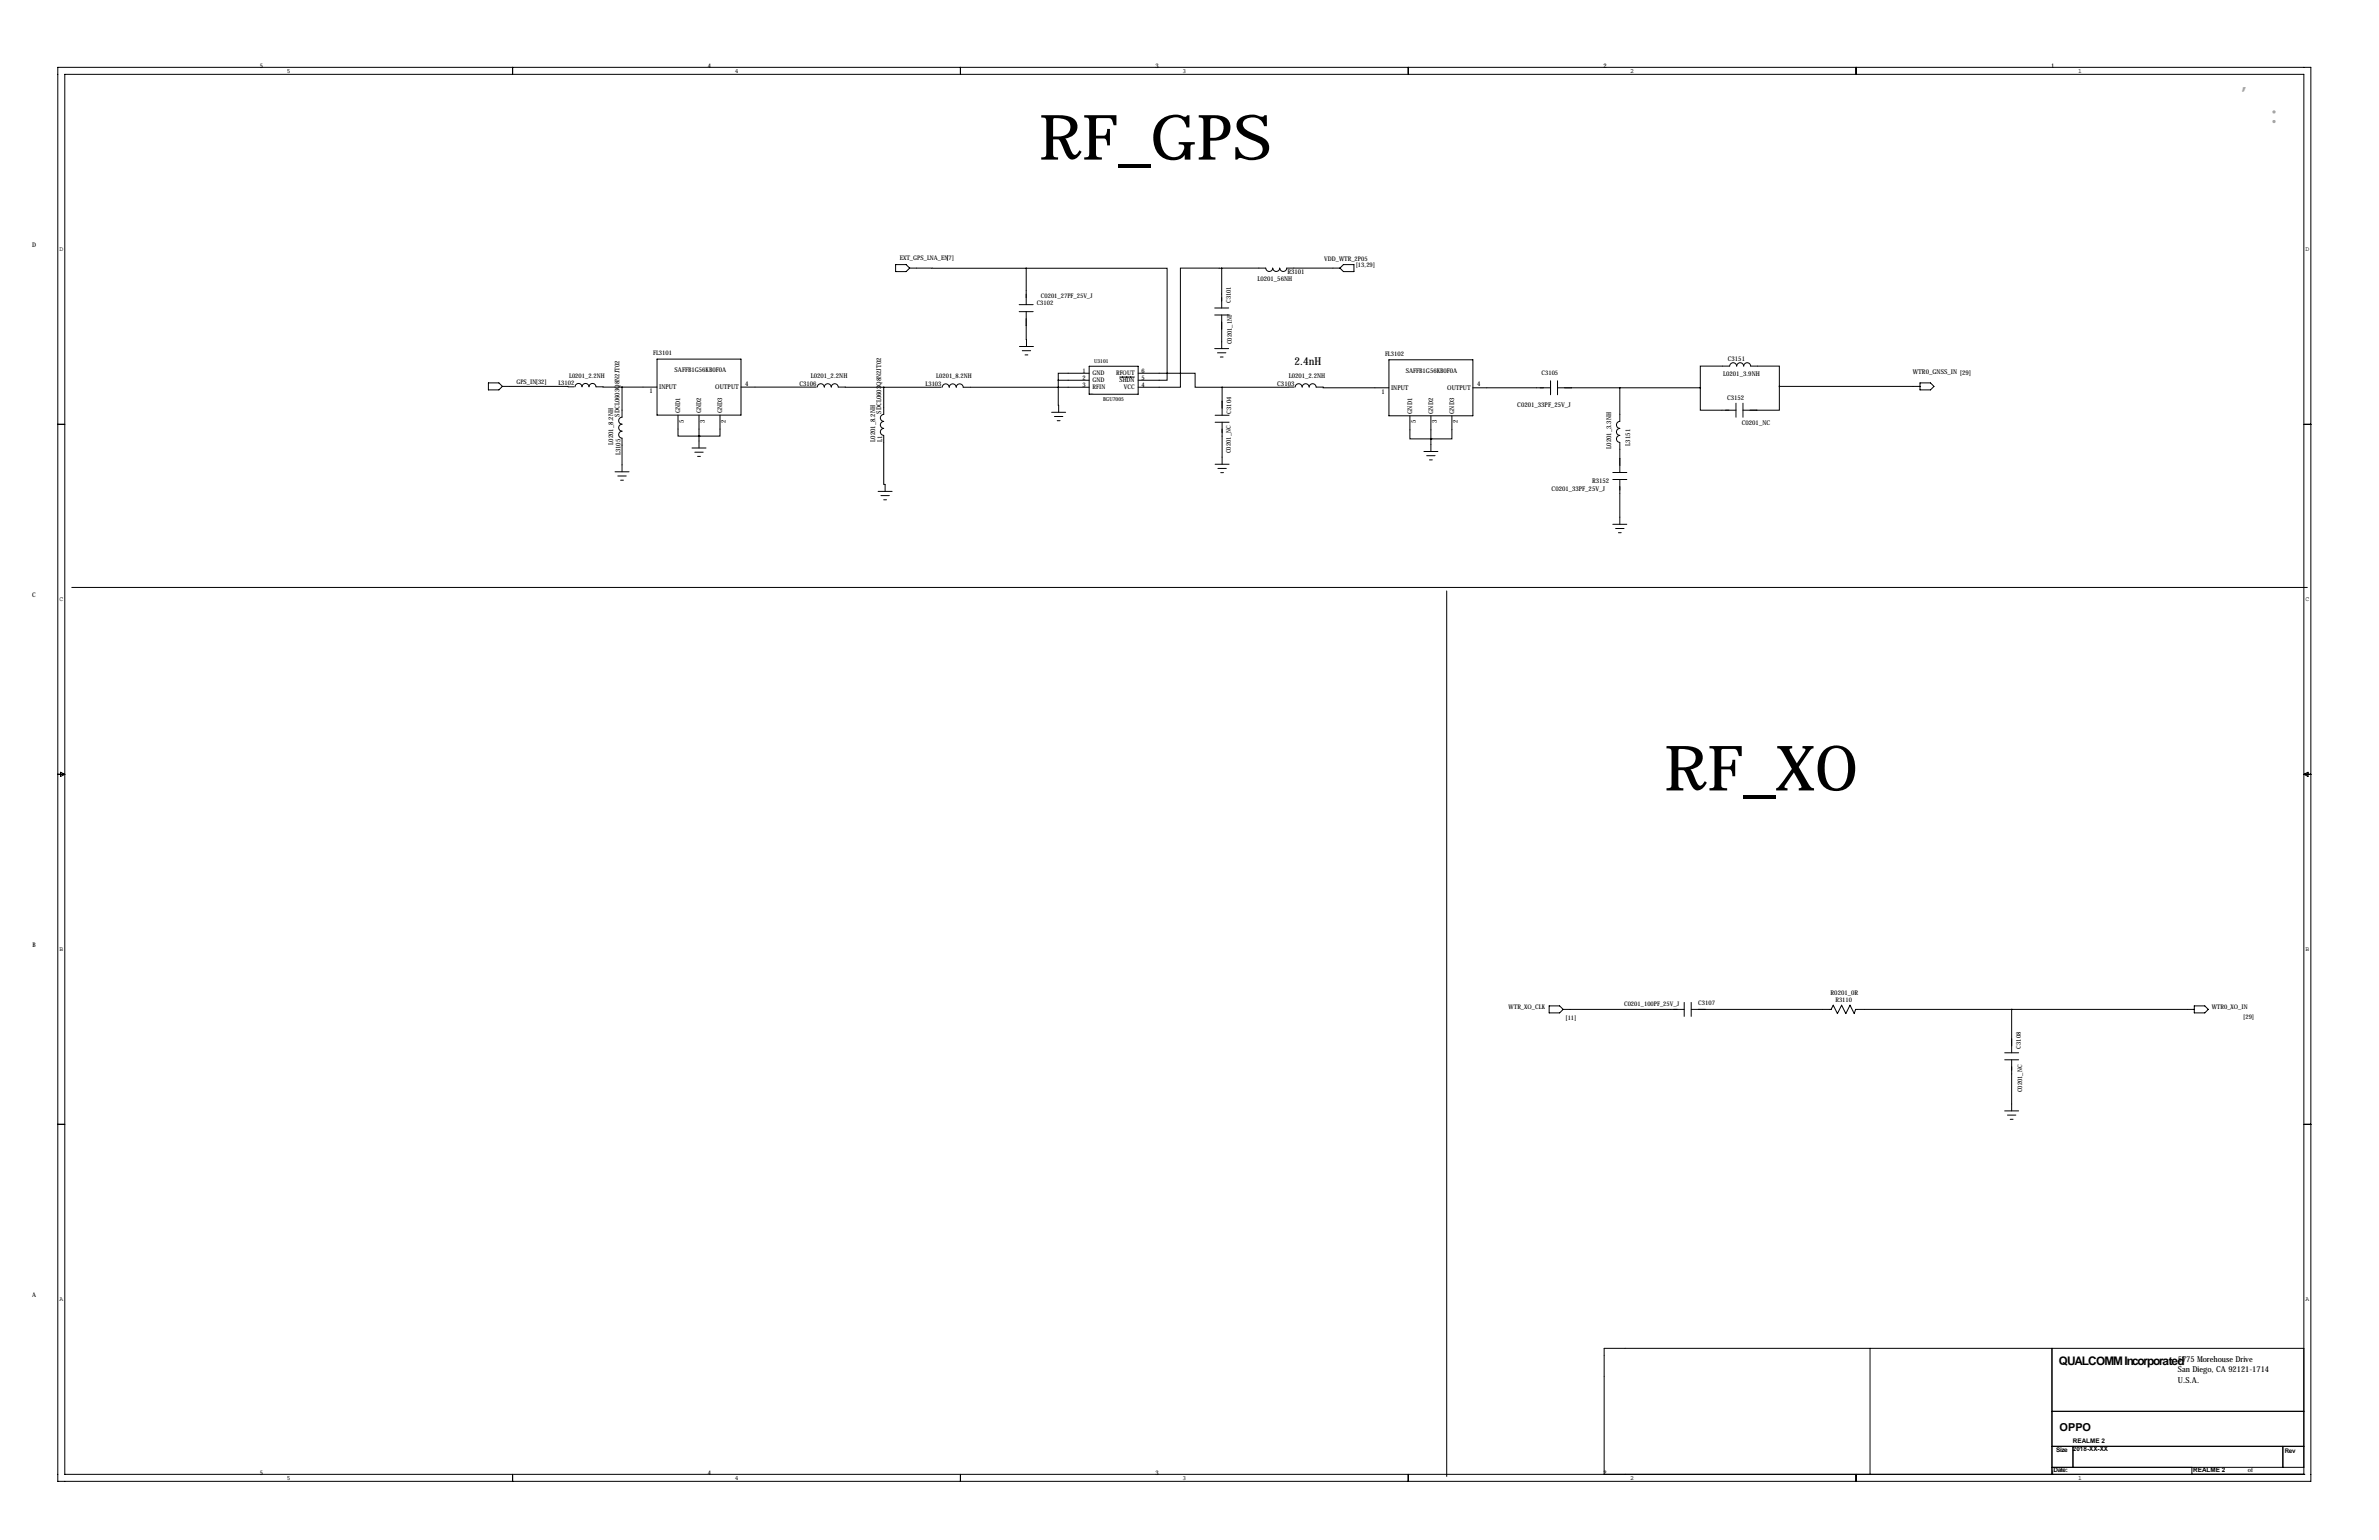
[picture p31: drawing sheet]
<svg xmlns="http://www.w3.org/2000/svg" width="864mm" height="559mm" viewBox="0 0 864 559" stroke-linecap="round" stroke-linejoin="round" font-family="sans-serif">
<defs><g id="words">
<g font-size="22.7">
<text x="377.2" y="57.9">RF_GPS</text>
<text x="604.2" y="286.8">RF_XO</text>
</g>
<g font-size="7.3" fill="#666">
<text x="813.4" y="32.7">，</text>
<text x="823.7" y="44.7">：</text>
</g>
<text font-size="4.3" x="747.4" y="495.4">QUALCOMM Incorporated</text>
<g font-size="4">
<text x="469.9" y="132.6">2.4nH</text>
<text x="747.7" y="519.2">OPPO</text>
</g>
<g font-size="3">
<text x="790.6" y="497.9">San Diego, CA 92121-1714</text>
<text x="790.6" y="494.2">5775 Morehouse Drive</text>
<text x="790.6" y="501.7">U.S.A.</text>
</g>
<g font-size="2.4">
<text x="467.4" y="99.5">R3101</text>
<text x="456.5" y="102.1">L0201_56NH</text>
<text x="627.2" y="130.8">C3151</text>
<text x="244.9" y="135">SAFFB1G56KB0F0A</text>
<text x="294.3" y="137.3">L0201_2.2NH</text>
<text x="467.8" y="137.3">L0201_2.2NH</text>
<text x="510.3" y="135.5">SAFFB1G56KB0F0A</text>
<text x="625.5" y="136.3">L0201_3.9NH</text>
<text x="694.4" y="135.6">WTR0_GNSS_IN [29]</text>
<text x="235.8" y="142.6">1</text>
<text x="239.3" y="141.3">INPUT</text>
<text x="259.7" y="141.3">OUTPUT</text>
<text x="270.5" y="140">4</text>
<text x="290.2" y="140">C3106</text>
<text x="463.6" y="140">C3103</text>
<text x="501.4" y="142.9">1</text>
<text x="505" y="141.5">INPUT</text>
<text x="525.3" y="141.5">OUTPUT</text>
<text x="536.2" y="140.2">4</text>
<text x="247" y="149.9" transform="rotate(-90 247 149.9)">GND1</text>
<text x="254.6" y="149.9" transform="rotate(-90 254.6 149.9)">GND2</text>
<text x="262.2" y="149.9" transform="rotate(-90 262.2 149.9)">GND3</text>
<text x="550.8" y="147.6">C0201_33PF_25V_J</text>
<text x="627" y="145.2">C3152</text>
<text x="224.9" y="151.1" transform="rotate(-90 224.9 151.1)">SDCL0603Q8N2JT02</text>
<text x="248.3" y="153.4" transform="rotate(-90 248.3 153.4)">5</text>
<text x="255.9" y="153.4" transform="rotate(-90 255.9 153.4)">3</text>
<text x="263.5" y="153.4" transform="rotate(-90 263.5 153.4)">2</text>
<text x="319.9" y="150.1" transform="rotate(-90 319.9 150.1)">SDCL0603Q8N2JT02</text>
<text x="512.6" y="150.1" transform="rotate(-90 512.6 150.1)">GND1</text>
<text x="514" y="153.6" transform="rotate(-90 514 153.6)">5</text>
<text x="520.3" y="150.1" transform="rotate(-90 520.3 150.1)">GND2</text>
<text x="521.6" y="153.6" transform="rotate(-90 521.6 153.6)">3</text>
<text x="527.9" y="150.1" transform="rotate(-90 527.9 150.1)">GND3</text>
<text x="529.2" y="153.6" transform="rotate(-90 529.2 153.6)">2</text>
<text x="632.3" y="154.2">C0201_NC</text>
<text x="222.6" y="161.3" transform="rotate(-90 222.6 161.3)">L0201_8.2NH</text>
<text x="317.6" y="160.3" transform="rotate(-90 317.6 160.3)">L0201_8.2NH</text>
<text x="320.3" y="160.6" transform="rotate(-90 320.3 160.6)">L1</text>
<text x="591.8" y="161.7" transform="rotate(-90 591.8 161.7)">L3151</text>
<text x="225.3" y="165.2" transform="rotate(-90 225.3 165.2)">L3105</text>
<text x="584.8" y="162.9" transform="rotate(-90 584.8 162.9)">L0201_3.3NH</text>
<text x="563.2" y="178.1">C0201_33PF_25V_J</text>
<text x="577.9" y="175.4">R3152</text>
<text x="664.5" y="361.2">R0201_0R</text>
</g>
<g font-size="2.3">
<text x="94.4" y="24.7">5</text>
<text x="104.1" y="26.4">5</text>
<text x="256.9" y="24.7">4</text>
<text x="266.7" y="26.4">4</text>
<text x="419.5" y="24.7">3</text>
<text x="429.3" y="26.4">3</text>
<text x="582" y="24.7">2</text>
<text x="591.8" y="26.4">2</text>
<text x="744.6" y="24.7">1</text>
<text x="754.4" y="26.4">1</text>
<text x="11.7" y="89.5">D</text>
<text x="21.6" y="91.1">D</text>
<text x="326.6" y="94.5">EXT_GPS_LNA_EN</text>
<text x="343.5" y="94.3">[7]</text>
<text x="480.7" y="94.7">VDD_WTR_2P05</text>
<text x="836.9" y="91.1">D</text>
<text x="492.2" y="96.8">[13,29]</text>
<text x="376.3" y="110.8">C3102</text>
<text x="377.9" y="108.1">C0201_27PF_25V_J</text>
<text x="446.8" y="110" transform="rotate(-90 446.8 110)">C3101</text>
<text x="447.1" y="125" transform="rotate(-90 447.1 125)">C0201_1NF</text>
<text x="237.1" y="128.8">FL3101</text>
<text x="502.8" y="129">FL3102</text>
<text x="206.6" y="137.1">L0201_2.2NH</text>
<text x="339.9" y="137.3">L0201_8.2NH</text>
<text x="392.9" y="135.4">1</text>
<text x="392.9" y="138">2</text>
<text x="396.6" y="136.2">GND</text>
<text x="405.2" y="136.2">RFOUT</text>
<text x="414.4" y="138">5</text>
<text x="414.4" y="135.4">6</text>
<text x="559.6" y="136">C3105</text>
<text x="187.5" y="139.4">GPS_IN[32]</text>
<text x="202.7" y="139.9">L3102</text>
<text x="336" y="140">L3103</text>
<text x="392.9" y="140.5">3</text>
<text x="396.6" y="138.8">GND</text>
<text x="396.6" y="141.3">RFIN</text>
<text x="406.4" y="138.8">SHDN</text>
<text x="407.9" y="141.3">VCC</text>
<text x="414.4" y="140.5">4</text>
<text x="446.9" y="150.1" transform="rotate(-90 446.9 150.1)">C3104</text>
<text x="446.8" y="164.4" transform="rotate(-90 446.8 164.4)">C0201_NC</text>
<text x="11.7" y="216.5">C</text>
<text x="21.6" y="218.1">C</text>
<text x="836.9" y="218.1">C</text>
<text x="11.8" y="343.5">B</text>
<text x="21.6" y="345.1">B</text>
<text x="836.9" y="345.1">B</text>
<text x="589.6" y="365">C0201_100PF_25V_J</text>
<text x="616.5" y="364.8">C3107</text>
<text x="666.3" y="363.7">R3110</text>
<text x="547.7" y="366.3">WTR_XO_CLK</text>
<text x="568.3" y="370.2">[11]</text>
<text x="802.9" y="366">WTR0_XO_IN</text>
<text x="814.3" y="369.9">[29]</text>
<text x="733.6" y="380.5" transform="rotate(-90 733.6 380.5)">C3108</text>
<text x="734.1" y="396.4" transform="rotate(-90 734.1 396.4)">C0201_NC</text>
<text x="11.7" y="470.5">A</text>
<text x="21.6" y="472.1">A</text>
<text x="836.9" y="472.1">A</text>
<text x="746.4" y="526.8">Size</text>
<text x="752.5" y="526.6">2018-XX-XX</text>
<text x="752.5" y="523.7">REALME 2</text>
<text x="829.5" y="527.1">Rev</text>
<text x="94.4" y="535.2">5</text>
<text x="104.1" y="536.9">5</text>
<text x="256.9" y="535.2">4</text>
<text x="266.7" y="536.9">4</text>
<text x="419.5" y="535.2">3</text>
<text x="429.3" y="536.9">3</text>
<text x="582" y="535.2">2</text>
<text x="591.8" y="536.9">2</text>
<text x="744.6" y="535.2">1</text>
<text x="745.4" y="534.2">Date:</text>
<text x="754.4" y="536.9">1</text>
<text x="796.2" y="534.2">REALME 2</text>
<text x="816" y="534.2">of</text>
</g>
<g font-size="2">
<text x="397.2" y="131.6">U3101</text>
<text x="400.5" y="145.3">BGU7005</text>
</g>
<text font-size=".4" x="395.4" y="143.1">BGU7005</text>
</g></defs>
<g fill="none" stroke="#000" stroke-width=".36">
<path d="M21 24.4h817.9v513.1h-817.9zM23.5 27h812.8v508h-812.8zM186.1 24.4v2.6M348.6 24.4v2.6M511.2 24.4v2.6M673.8 24.4v2.6M325.1 96h3.8l1.3 1.3-1.3 1.3h-3.8zM330.2 97.3h42.3M372.5 97.3h51.2v40.7h-10.5M372.5 97.3v13.2M443.5 97.3h-15v43.2h-15.3M443.5 97.3v14.5"/>
<path d="M486.4 97.3h-19.3a1.27 1.27 0 0 1-1.3 1.2 1.27 1.27 0 0 1-1.2-1.2 1.27 1.27 0 0 1-1.3 1.2 1.27 1.27 0 0 1-1.3-1.2 1.27 1.27 0 0 1-1.2 1.2 1.27 1.27 0 0 1-1.3-1.2h-16M487.7 96h3.8v2.6h-3.8l-1.3-1.3zM370 110.5h5.1M370 113.1h5.1M372.5 113.1l.1 12.6M440.9 111.8h5.1M440.9 114.3h5.1M443.5 114.3v12.2M177.3 138.9h3.8l1.3 1.3-1.3 1.3h-3.8zM238.5 130.3h30.5v20.3h-30.5zM370.1 125.7h5.1M371.1 127.3h3"/>
<path d="M372.1 128.8h1M384.1 138l.2 11.6M384.1 138h11.3M395.4 135.4h-11.3v2.6M395.4 132.9h17.8v10.2h-17.8zM406.4 136.8h5.5M413.2 135.4h20.6v5.1h9.8M440.9 126.5h5.1M442 128h3M443 129.5h1M504.2 130.6h30.5v20.3h-30.5zM562.9 138.2v5.1"/>
<path d="M565.4 138.2v5.1M697 138.9h3.8l1.3 1.3-1.3 1.3h-3.8zM21 154h2.5M182.4 140.2l26.1 .2M208.7 140.3a1.27 1.27 0 0 1 1.3-1.2 1.27 1.27 0 0 1 1.3 1.3M211.3 140.3a1.27 1.27 0 0 1 1.3-1.2 1.27 1.27 0 0 1 1.2 1.3M213.8 140.3a1.27 1.27 0 0 1 1.3-1.2 1.27 1.27 0 0 1 1.3 1.3l9.4 .1M225.8 140.5v10.9a1.27 1.27 0 0 0-1.2 1.3 1.27 1.27 0 0 0 1.2 1.2 1.27 1.27 0 0 0-1.2 1.3 1.27 1.27 0 0 0 1.2 1.3 1.27 1.27 0 0 0-1.2 1.2 1.27 1.27 0 0 0 1.2 1.3v12.2M225.8 140.5h12.7M246.1 150.6v7.6h7.6M253.7 158.2h.1M253.7 150.6v12"/>
<path d="M261.4 150.6v7.6h-7.7M269 140.5h27.4M296.7 140.4a1.27 1.27 0 0 1 1.2-1.2 1.27 1.27 0 0 1 1.3 1.3 1.27 1.27 0 0 1 1.3-1.3 1.27 1.27 0 0 1 1.3 1.3 1.27 1.27 0 0 1 1.2-1.3 1.27 1.27 0 0 1 1.3 1.3h16.5M320.8 140.5h21M320.8 140.5v9.9a1.27 1.27 0 0 0-1.2 1.2 1.27 1.27 0 0 0 1.2 1.3 1.27 1.27 0 0 0-1.2 1.3 1.27 1.27 0 0 0 1.2 1.2 1.27 1.27 0 0 0-1.2 1.3 1.27 1.27 0 0 0 1.2 1.3v17.8h.5v2.5M342 140.5a1.27 1.27 0 0 1 1.3-1.2 1.27 1.27 0 0 1 1.3 1.2 1.27 1.27 0 0 1 1.2-1.2 1.27 1.27 0 0 1 1.3 1.2 1.27 1.27 0 0 1 1.3-1.2 1.27 1.27 0 0 1 1.3 1.2h45.7M381.8 149.6h5M382.8 151.1h3M383.8 152.7h1M441.1 153.2h5.1M441.1 150.7h5.1M443.6 140.5v10.2"/>
<path d="M443.6 153.2v15.3M469.9 140.5h-26.3M470.2 140.4a1.27 1.27 0 0 1 1.2-1.2 1.27 1.27 0 0 1 1.3 1.3 1.27 1.27 0 0 1 1.3-1.3 1.27 1.27 0 0 1 1.2 1.3 1.27 1.27 0 0 1 1.3-1.3 1.27 1.27 0 0 1 1.3 1.3h2.5v.2h23.9M511.8 150.9v8.4h7.6M519.4 150.9v8.4M519.4 159.3h.1M519.4 159.3v4.5M527 150.9v8.4h-7.6M534.7 140.7h28.2M565.4 140.7h51.8M588 140.7v12.2a1.27 1.27 0 0 0-1.2 1.3 1.27 1.27 0 0 0 1.2 1.2 1.27 1.27 0 0 0-1.2 1.3 1.27 1.27 0 0 0 1.2 1.3 1.27 1.27 0 0 0-1.2 1.3 1.27 1.27 0 0 0 1.2 1.2v10.9M617.2 140.7v8.1h13"/>
<path d="M630.2 146.3v5.1M632.7 146.3v5.1M645.9 140.2v-7.4h-10.4a1.27 1.27 0 0 0-1.3-1.2 1.27 1.27 0 0 0-1.2 1.2 1.27 1.27 0 0 0-1.3-1.2 1.27 1.27 0 0 0-1.3 1.2 1.27 1.27 0 0 0-1.2-1.2 1.27 1.27 0 0 0-1.3 1.2h-10.7v7.9M645.9 140.2v8.6h-13.2M645.9 140.2h51.1M836.3 154h2.6M223.3 171.2h5M224.3 172.7h3M225.3 174.2h1M251.2 162.6h5.1M252.2 164.1h3.1M253.2 165.6h1.1"/>
<path d="M318.8 178.3h5M319.8 179.8h3M441.1 168.5h5.1M442.1 170h3.1M443.1 171.5h1M516.9 163.8h5.1M517.9 165.4h3.1M518.9 166.9h1M585.5 174h5M585.5 171.4h5M588 174v16.2M320.8 181.4h1"/>
<path d="M585.5 190.2h5M586.5 191.8h3M587.5 193.3h1M26.1 213.2h811.5M525.2 214.4v321.3M21 281h2.5M22 280.2l1.5 .8-1.5 .7zM836.3 281h2.6M836.3 281l1.5-.8v1.5zM562.4 365h3.8l1.2 1.3-1.2 1.2h-3.8zM567.4 366.3h44M611.4 363.7v5.1"/>
<path d="M613.9 366.3h50.8l.8-1.6 1.5 3.1 1.5-3.1 1.6 3.1 1.5-3.1 1.5 3.1 .5-1.5h122.9M613.9 363.7v5.1M730.2 366.3v15.7M796.5 365h3.9l1.2 1.3-1.2 1.2h-3.9zM727.7 384.6h5.1M727.7 382h5.1M730.2 384.6v18.5M21 408h2.5M727.7 403.1h5.1M728.7 404.6h3.1M729.7 406.1h1.1M836.3 408h2.6"/>
<path d="M678.8 489.3v45.7M744.9 489.3v45.7M836.3 489.3h-254v45.7M744.9 512.1h91.4M186.1 535v2.5M348.6 535v2.5M511.2 535v2.5M673.8 535v2.5M744.9 524.8h91.4M744.9 532.4h91.4M752.5 524.8v7.6M795.7 535h.1"/>
<path d="M795.7 532.4v2.6M828.7 524.8v7.6M836.3 535h.1"/>
</g>
<path d="M443.6 140.5a.05 .05 0 0 0 .1 0 .05 .05 0 0 0-.1 0zM384.1 138a.05 .05 0 0 0 .1 0 .05 .05 0 0 0-.1 0zM730.2 366.3a.05 .05 0 0 0 .1 0 .05 .05 0 0 0-.1 0zM253.7 158.2a.05 .05 0 0 0 .1 0 .05 .05 0 0 0-.1 0zM253.7 158.2a.05 .05 0 0 0 .1 0 .05 .05 0 0 0-.1 0z" fill="#000" stroke="#000" stroke-width=".51"/>
<use href="#words"/>
</svg>
